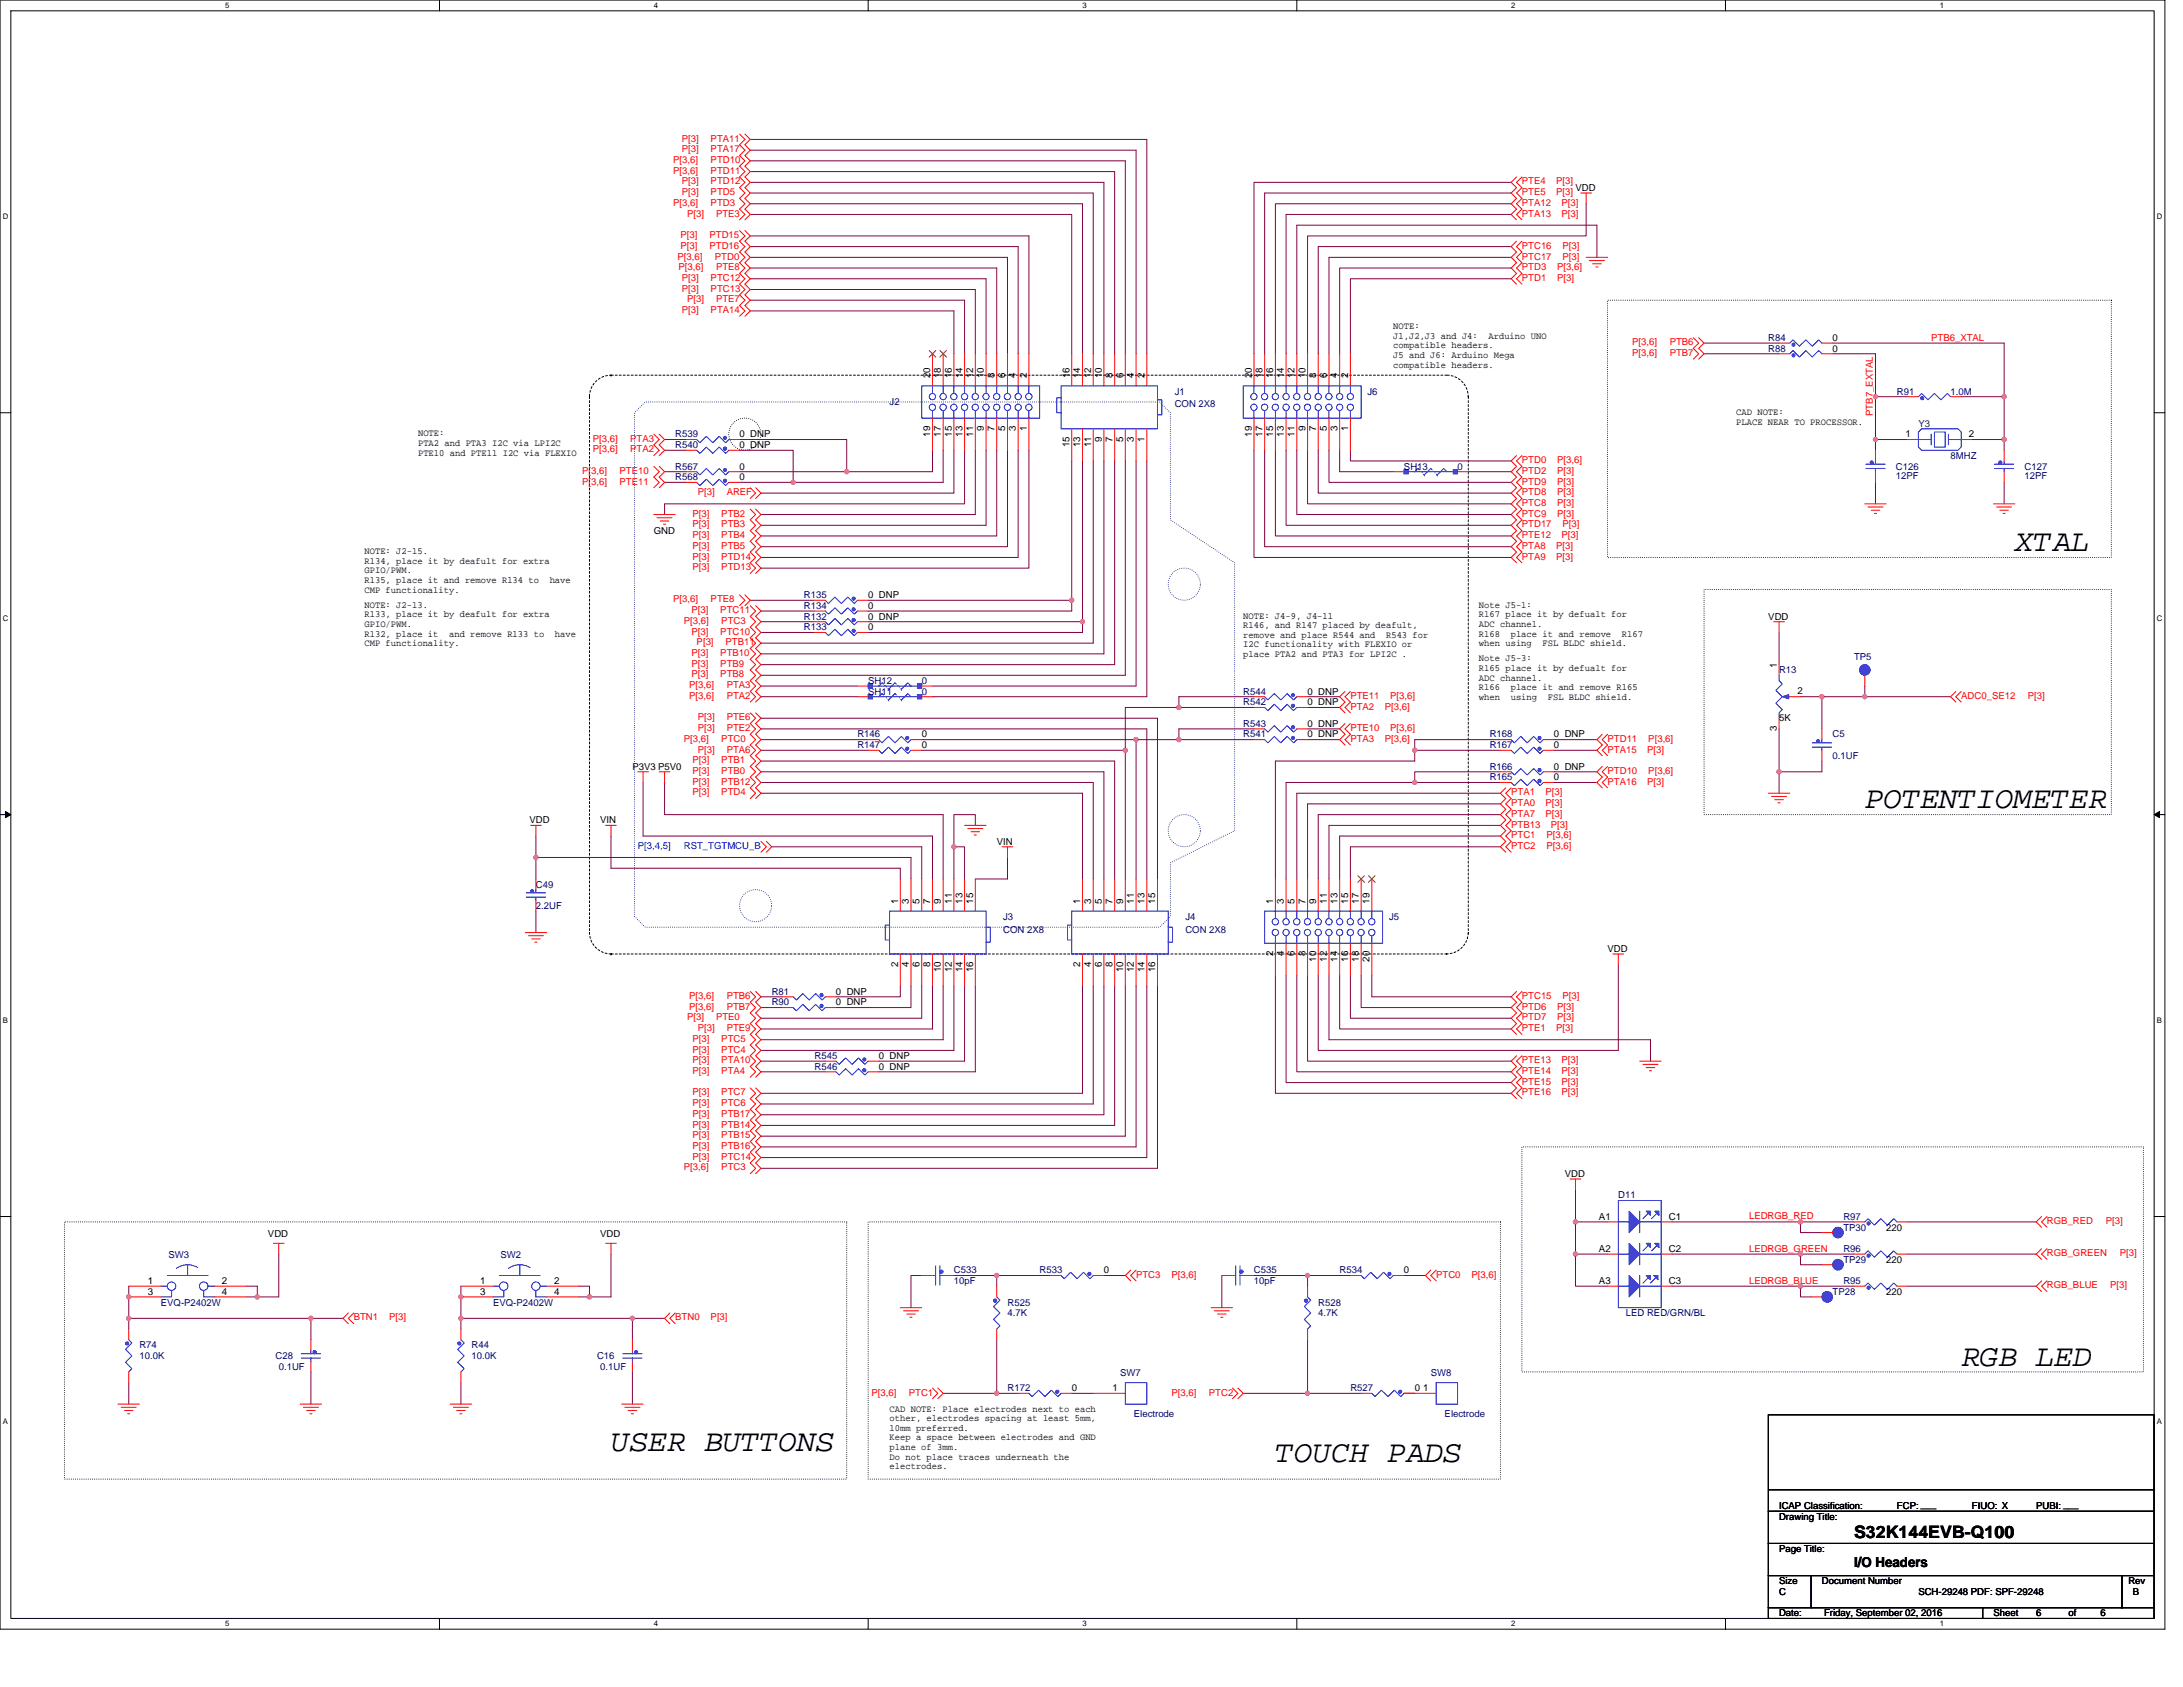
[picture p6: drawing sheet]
<svg xmlns="http://www.w3.org/2000/svg" width="559mm" height="432mm" viewBox="0 0 559 432" stroke-linecap="round" stroke-linejoin="round" font-family="sans-serif">
<defs><g id="words">
<g font-size="7.9">
<text x="515.7" y="141.1">XTAL</text>
<text x="477.4" y="206.9">POTENTIOMETER</text>
<text x="502" y="349.5">RGB LED</text>
<text x="156.4" y="371.5">USER BUTTONS</text>
<text x="326.5" y="374.2">TOUCH PADS</text>
</g>
<text font-size="4.4" x="474.6" y="393.6">S32K144EVB-Q100</text>
<text font-size="3.6" x="474.6" y="401.1">I/O Headers</text>
<g font-size="2.5" fill="#f00">
<text x="172.3" y="41.7">P[3,6]</text>
<text x="174.5" y="36.2">P[3]</text>
<text x="174.5" y="39">P[3]</text>
<text x="181.9" y="36.2">PTA11</text>
<text x="181.9" y="39">PTA17</text>
<text x="181.9" y="41.7">PTD10</text>
<text x="172.3" y="44.5">P[3,6]</text>
<text x="174.5" y="47.2">P[3]</text>
<text x="181.9" y="44.5">PTD11</text>
<text x="181.9" y="47.2">PTD12</text>
<text x="389.6" y="47.2">PTE4</text>
<text x="398.3" y="47.2">P[3]</text>
<text x="172.3" y="52.7">P[3,6]</text>
<text x="174.5" y="50">P[3]</text>
<text x="181.9" y="50">PTD5</text>
<text x="181.9" y="52.7">PTD3</text>
<text x="389.6" y="52.7">PTA12</text>
<text x="389.6" y="50">PTE5</text>
<text x="398.3" y="50">P[3]</text>
<text x="399.7" y="52.7">P[3]</text>
<text x="175.9" y="55.5">P[3]</text>
<text x="183.3" y="55.5">PTE3</text>
<text x="389.6" y="55.5">PTA13</text>
<text x="399.7" y="55.5">P[3]</text>
<text x="174.2" y="60.9">P[3]</text>
<text x="174.2" y="63.7">P[3]</text>
<text x="181.6" y="60.9">PTD15</text>
<text x="181.6" y="63.7">PTD16</text>
<text x="389.6" y="63.7">PTC16</text>
<text x="400" y="63.7">P[3]</text>
<text x="173.4" y="66.4">P[3,6]</text>
<text x="173.7" y="69.2">P[3,6]</text>
<text x="174.5" y="71.9">P[3]</text>
<text x="181.9" y="71.9">PTC12</text>
<text x="183" y="66.4">PTD0</text>
<text x="183.3" y="69.2">PTE8</text>
<text x="389.6" y="66.4">PTC17</text>
<text x="389.6" y="71.9">PTD1</text>
<text x="389.6" y="69.2">PTD3</text>
<text x="398.6" y="71.9">P[3]</text>
<text x="398.6" y="69.2">P[3,6]</text>
<text x="400" y="66.4">P[3]</text>
<text x="174.5" y="74.7">P[3]</text>
<text x="175.9" y="77.4">P[3]</text>
<text x="181.9" y="74.7">PTC13</text>
<text x="183.3" y="77.4">PTE7</text>
<text x="174.5" y="80.1">P[3]</text>
<text x="181.9" y="80.1">PTA14</text>
<text x="417.8" y="88.4">P[3,6]</text>
<text x="427.4" y="88.4">PTB6</text>
<text x="494.3" y="87.2">PTB6_XTAL</text>
<text x="417.8" y="91.1">P[3,6]</text>
<text x="427.4" y="91.1">PTB7</text>
<text x="479.4" y="106.5" transform="rotate(-90 479.4 106.5)">PTB7_EXTAL</text>
<text x="151.7" y="113.1">P[3,6]</text>
<text x="161.3" y="113.1">PTA3</text>
<text x="151.7" y="115.8">P[3,6]</text>
<text x="161.3" y="115.8">PTA2</text>
<text x="389.6" y="118.5">PTD0</text>
<text x="398.6" y="118.5">P[3,6]</text>
<text x="149" y="121.3">P[3,6]</text>
<text x="149" y="124">P[3,6]</text>
<text x="158.6" y="121.3">PTE10</text>
<text x="158.6" y="124">PTE11</text>
<text x="389.6" y="121.3">PTD2</text>
<text x="389.6" y="124">PTD9</text>
<text x="398.6" y="121.3">P[3]</text>
<text x="398.6" y="124">P[3]</text>
<text x="178.6" y="126.8">P[3]</text>
<text x="186" y="126.8">AREF</text>
<text x="389.6" y="129.5">PTC8</text>
<text x="389.6" y="126.8">PTD8</text>
<text x="398.6" y="129.5">P[3]</text>
<text x="398.6" y="126.8">P[3]</text>
<text x="177.2" y="132.2">P[3]</text>
<text x="177.2" y="137.8">P[3]</text>
<text x="177.2" y="135">P[3]</text>
<text x="184.6" y="132.2">PTB2</text>
<text x="184.6" y="137.8">PTB4</text>
<text x="184.6" y="135">PTB3</text>
<text x="389.6" y="132.2">PTC9</text>
<text x="389.6" y="135">PTD17</text>
<text x="389.6" y="137.8">PTE12</text>
<text x="398.6" y="132.2">P[3]</text>
<text x="399.7" y="137.8">P[3]</text>
<text x="400" y="135">P[3]</text>
<text x="177.2" y="140.5">P[3]</text>
<text x="177.2" y="143.2">P[3]</text>
<text x="184.6" y="140.5">PTB5</text>
<text x="184.6" y="143.2">PTD14</text>
<text x="389.6" y="140.5">PTA8</text>
<text x="389.6" y="143.2">PTA9</text>
<text x="398.3" y="140.5">P[3]</text>
<text x="398.3" y="143.2">P[3]</text>
<text x="177.2" y="146">P[3]</text>
<text x="184.6" y="146">PTD13</text>
<text x="172.3" y="154.2">P[3,6]</text>
<text x="181.9" y="154.2">PTE8</text>
<text x="175" y="159.7">P[3,6]</text>
<text x="177" y="157">P[3]</text>
<text x="184.4" y="157">PTC11</text>
<text x="184.6" y="159.7">PTC3</text>
<text x="177" y="167.9">P[3]</text>
<text x="177" y="162.4">P[3]</text>
<text x="178.3" y="165.2">P[3]</text>
<text x="184.4" y="167.9">PTB10</text>
<text x="184.4" y="162.4">PTC10</text>
<text x="185.7" y="165.2">PTB11</text>
<text x="177" y="173.4">P[3]</text>
<text x="177" y="170.7">P[3]</text>
<text x="184.4" y="173.4">PTB8</text>
<text x="184.4" y="170.7">PTB9</text>
<text x="176.4" y="178.9">P[3,6]</text>
<text x="176.4" y="176.1">P[3,6]</text>
<text x="186" y="178.9">PTA2</text>
<text x="186" y="176.1">PTA3</text>
<text x="345.7" y="178.9">PTE11</text>
<text x="355.8" y="178.9">P[3,6]</text>
<text x="502" y="178.9">ADC0_SE12</text>
<text x="519" y="178.9">P[3]</text>
<text x="178.6" y="184.4">P[3]</text>
<text x="186" y="184.4">PTE6</text>
<text x="345.7" y="181.6">PTA2</text>
<text x="354.5" y="181.6">P[3,6]</text>
<text x="175" y="189.9">P[3,6]</text>
<text x="178.6" y="187.1">P[3]</text>
<text x="184.6" y="189.9">PTC0</text>
<text x="186" y="187.1">PTE2</text>
<text x="345.7" y="189.9">PTA3</text>
<text x="345.7" y="187.1">PTE10</text>
<text x="354.5" y="189.9">P[3,6]</text>
<text x="355.8" y="187.1">P[3,6]</text>
<text x="411.5" y="189.9">PTD11</text>
<text x="421.9" y="189.9">P[3,6]</text>
<text x="177.2" y="195.3">P[3]</text>
<text x="178.6" y="192.6">P[3]</text>
<text x="184.6" y="195.3">PTB1</text>
<text x="186" y="192.6">PTA6</text>
<text x="411.5" y="192.6">PTA15</text>
<text x="421.7" y="192.6">P[3]</text>
<text x="177.2" y="203.6">P[3]</text>
<text x="177.2" y="200.8">P[3]</text>
<text x="177.2" y="198.1">P[3]</text>
<text x="184.6" y="203.6">PTD4</text>
<text x="184.6" y="200.8">PTB12</text>
<text x="184.6" y="198.1">PTB0</text>
<text x="386.8" y="203.6">PTA1</text>
<text x="395.6" y="203.6">P[3]</text>
<text x="411.5" y="200.8">PTA16</text>
<text x="411.5" y="198.1">PTD10</text>
<text x="421.7" y="200.8">P[3]</text>
<text x="421.9" y="198.1">P[3,6]</text>
<text x="386.8" y="206.3">PTA0</text>
<text x="386.8" y="209.1">PTA7</text>
<text x="395.6" y="206.3">P[3]</text>
<text x="395.6" y="209.1">P[3]</text>
<text x="386.8" y="211.8">PTB13</text>
<text x="386.8" y="214.5">PTC1</text>
<text x="395.9" y="214.5">P[3,6]</text>
<text x="397" y="211.8">P[3]</text>
<text x="386.8" y="217.3">PTC2</text>
<text x="395.9" y="217.3">P[3,6]</text>
<text x="176.4" y="255.7">P[3,6]</text>
<text x="186" y="255.7">PTB6</text>
<text x="389.6" y="255.7">PTC15</text>
<text x="400" y="255.7">P[3]</text>
<text x="175.9" y="261.2">P[3]</text>
<text x="176.4" y="258.4">P[3,6]</text>
<text x="178.6" y="263.9">P[3]</text>
<text x="183.3" y="261.2">PTE0</text>
<text x="186" y="258.4">PTB7</text>
<text x="186" y="263.9">PTE9</text>
<text x="389.6" y="258.4">PTD6</text>
<text x="389.6" y="261.2">PTD7</text>
<text x="389.6" y="263.9">PTE1</text>
<text x="398.3" y="263.9">P[3]</text>
<text x="398.6" y="258.4">P[3]</text>
<text x="398.6" y="261.2">P[3]</text>
<text x="177.2" y="269.4">P[3]</text>
<text x="177.2" y="266.7">P[3]</text>
<text x="184.6" y="269.4">PTC4</text>
<text x="184.6" y="266.7">PTC5</text>
<text x="177.2" y="274.9">P[3]</text>
<text x="177.2" y="272.2">P[3]</text>
<text x="184.6" y="274.9">PTA4</text>
<text x="184.6" y="272.2">PTA10</text>
<text x="389.6" y="272.2">PTE13</text>
<text x="389.6" y="274.9">PTE14</text>
<text x="399.7" y="272.2">P[3]</text>
<text x="399.7" y="274.9">P[3]</text>
<text x="177.2" y="280.4">P[3]</text>
<text x="184.6" y="280.4">PTC7</text>
<text x="389.6" y="277.6">PTE15</text>
<text x="389.6" y="280.4">PTE16</text>
<text x="399.7" y="277.6">P[3]</text>
<text x="399.7" y="280.4">P[3]</text>
<text x="177.2" y="283.1">P[3]</text>
<text x="177.2" y="285.9">P[3]</text>
<text x="184.6" y="283.1">PTC6</text>
<text x="184.6" y="285.9">PTB17</text>
<text x="177.2" y="288.6">P[3]</text>
<text x="177.2" y="291.4">P[3]</text>
<text x="184.6" y="288.6">PTB14</text>
<text x="184.6" y="291.4">PTB15</text>
<text x="175" y="299.6">P[3,6]</text>
<text x="177.2" y="294.1">P[3]</text>
<text x="177.2" y="296.8">P[3]</text>
<text x="184.6" y="294.1">PTB16</text>
<text x="184.6" y="299.6">PTC3</text>
<text x="184.6" y="296.8">PTC14</text>
<text x="447.7" y="312.1">LEDRGB_RED</text>
<text x="524" y="313.3">RGB_RED</text>
<text x="539.1" y="313.3">P[3]</text>
<text x="447.7" y="320.3">LEDRGB_GREEN</text>
<text x="524" y="321.5">RGB_GREEN</text>
<text x="542.6" y="321.5">P[3]</text>
<text x="290.8" y="327">PTC3</text>
<text x="299.9" y="327">P[3,6]</text>
<text x="367.6" y="327">PTC0</text>
<text x="376.7" y="327">P[3,6]</text>
<text x="447.7" y="328.5">LEDRGB_BLUE</text>
<text x="524" y="329.8">RGB_BLUE</text>
<text x="540.2" y="329.8">P[3]</text>
<text x="90.6" y="338">BTN1</text>
<text x="99.6" y="338">P[3]</text>
<text x="172.8" y="338">BTN0</text>
<text x="181.9" y="338">P[3]</text>
<text x="223.1" y="357.2">P[3,6]</text>
<text x="232.6" y="357.2">PTC1</text>
<text x="299.9" y="357.2">P[3,6]</text>
<text x="309.5" y="357.2">PTC2</text>
</g>
<g font-size="2.5">
<text x="403.3" y="48.9">VDD</text>
<text x="356.6" y="84.3">NOTE:</text>
<text x="356.6" y="86.7">J1,J2,J3 and J4:</text>
<text x="356.6" y="89.2">compatible headers.</text>
<text x="381" y="86.7">Arduino UNO</text>
<text x="469.1" y="87.3">0</text>
<text x="356.6" y="91.6">J5 and J6: Arduino Mega</text>
<text x="356.6" y="94.1">compatible headers.</text>
<text x="469.1" y="90">0</text>
<text x="238.1" y="96.9" transform="rotate(-90 238.1 96.9)">20</text>
<text x="240.9" y="96.9" transform="rotate(-90 240.9 96.9)">18</text>
<text x="243.6" y="96.9" transform="rotate(-90 243.6 96.9)">16</text>
<text x="246.3" y="96.9" transform="rotate(-90 246.3 96.9)">14</text>
<text x="249.1" y="96.9" transform="rotate(-90 249.1 96.9)">12</text>
<text x="251.8" y="96.9" transform="rotate(-90 251.8 96.9)">10</text>
<text x="254.6" y="96.9" transform="rotate(-90 254.6 96.9)">8</text>
<text x="257.3" y="96.9" transform="rotate(-90 257.3 96.9)">6</text>
<text x="260.1" y="96.9" transform="rotate(-90 260.1 96.9)">4</text>
<text x="262.8" y="96.9" transform="rotate(-90 262.8 96.9)">2</text>
<text x="273.8" y="96.9" transform="rotate(-90 273.8 96.9)">16</text>
<text x="276.5" y="96.9" transform="rotate(-90 276.5 96.9)">14</text>
<text x="279.3" y="96.9" transform="rotate(-90 279.3 96.9)">12</text>
<text x="282" y="96.9" transform="rotate(-90 282 96.9)">10</text>
<text x="284.8" y="96.9" transform="rotate(-90 284.8 96.9)">8</text>
<text x="287.5" y="96.9" transform="rotate(-90 287.5 96.9)">6</text>
<text x="290.2" y="96.9" transform="rotate(-90 290.2 96.9)">4</text>
<text x="293" y="96.9" transform="rotate(-90 293 96.9)">2</text>
<text x="320.4" y="96.9" transform="rotate(-90 320.4 96.9)">20</text>
<text x="323.2" y="96.9" transform="rotate(-90 323.2 96.9)">18</text>
<text x="325.9" y="96.9" transform="rotate(-90 325.9 96.9)">16</text>
<text x="328.6" y="96.9" transform="rotate(-90 328.6 96.9)">14</text>
<text x="331.4" y="96.9" transform="rotate(-90 331.4 96.9)">12</text>
<text x="334.1" y="96.9" transform="rotate(-90 334.1 96.9)">10</text>
<text x="336.9" y="96.9" transform="rotate(-90 336.9 96.9)">8</text>
<text x="339.6" y="96.9" transform="rotate(-90 339.6 96.9)">6</text>
<text x="342.3" y="96.9" transform="rotate(-90 342.3 96.9)">4</text>
<text x="345.1" y="96.9" transform="rotate(-90 345.1 96.9)">2</text>
<text x="444.4" y="106.2">CAD NOTE:</text>
<text x="107" y="111.7">NOTE:</text>
<text x="189.3" y="112">0 DNP</text>
<text x="238.1" y="111.7" transform="rotate(-90 238.1 111.7)">19</text>
<text x="240.9" y="111.7" transform="rotate(-90 240.9 111.7)">17</text>
<text x="243.6" y="111.7" transform="rotate(-90 243.6 111.7)">15</text>
<text x="246.3" y="111.7" transform="rotate(-90 246.3 111.7)">13</text>
<text x="249.1" y="111.7" transform="rotate(-90 249.1 111.7)">11</text>
<text x="251.8" y="110.3" transform="rotate(-90 251.8 110.3)">9</text>
<text x="254.6" y="110.3" transform="rotate(-90 254.6 110.3)">7</text>
<text x="257.3" y="110.3" transform="rotate(-90 257.3 110.3)">5</text>
<text x="260.1" y="110.3" transform="rotate(-90 260.1 110.3)">3</text>
<text x="262.8" y="110.3" transform="rotate(-90 262.8 110.3)">1</text>
<text x="282" y="113.1" transform="rotate(-90 282 113.1)">9</text>
<text x="284.8" y="113.1" transform="rotate(-90 284.8 113.1)">7</text>
<text x="287.5" y="113.1" transform="rotate(-90 287.5 113.1)">5</text>
<text x="290.2" y="113.1" transform="rotate(-90 290.2 113.1)">3</text>
<text x="293" y="113.1" transform="rotate(-90 293 113.1)">1</text>
<text x="320.4" y="111.7" transform="rotate(-90 320.4 111.7)">19</text>
<text x="323.2" y="111.7" transform="rotate(-90 323.2 111.7)">17</text>
<text x="325.9" y="111.7" transform="rotate(-90 325.9 111.7)">15</text>
<text x="328.6" y="111.7" transform="rotate(-90 328.6 111.7)">13</text>
<text x="331.4" y="111.7" transform="rotate(-90 331.4 111.7)">11</text>
<text x="334.1" y="110.3" transform="rotate(-90 334.1 110.3)">9</text>
<text x="336.9" y="110.3" transform="rotate(-90 336.9 110.3)">7</text>
<text x="339.6" y="110.3" transform="rotate(-90 339.6 110.3)">5</text>
<text x="342.3" y="110.3" transform="rotate(-90 342.3 110.3)">3</text>
<text x="345.1" y="110.3" transform="rotate(-90 345.1 110.3)">1</text>
<text x="444.4" y="108.7">PLACE NEAR TO PROCESSOR.</text>
<text x="487.8" y="111.9">1</text>
<text x="504" y="111.9">2</text>
<text x="107" y="114.2">PTA2 and PTA3 I2C via LPI2C</text>
<text x="107" y="116.6">PTE10 and PTE11 I2C via FLEXIO</text>
<text x="189.3" y="114.7">0 DNP</text>
<text x="273.8" y="114.5" transform="rotate(-90 273.8 114.5)">15</text>
<text x="276.5" y="114.5" transform="rotate(-90 276.5 114.5)">13</text>
<text x="279.3" y="114.5" transform="rotate(-90 279.3 114.5)">11</text>
<text x="189.3" y="122.9">0</text>
<text x="189.3" y="120.2">0</text>
<text x="167.4" y="136.7">GND</text>
<text x="93.3" y="141.9">NOTE: J2-15.</text>
<text x="93.3" y="144.3">R134, place it by deafult for extra</text>
<text x="93.3" y="146.8">GPIO/PWM.</text>
<text x="93.3" y="149.2">R135, place it and remove R134 to</text>
<text x="140.7" y="149.2">have</text>
<text x="93.3" y="151.7">CMP functionality.</text>
<text x="93.3" y="155.6">NOTE: J2-13.</text>
<text x="222.2" y="153.1">0 DNP</text>
<text x="222.2" y="155.9">0</text>
<text x="378.6" y="155.6">Note J5-1:</text>
<text x="93.3" y="158.1">R133, place it by deafult for extra</text>
<text x="93.3" y="160.5">GPIO/PWM.</text>
<text x="222.2" y="158.6">0 DNP</text>
<text x="222.2" y="161.3">0</text>
<text x="318.2" y="158.3">NOTE: J4-9, J4-11</text>
<text x="318.2" y="160.8">R146, and R147 placed by deafult,</text>
<text x="378.6" y="158.1">R167 place it by defualt for</text>
<text x="378.6" y="160.5">ADC channel.</text>
<text x="452.6" y="158.6">VDD</text>
<text x="93.3" y="163">R132, place it</text>
<text x="93.3" y="165.4">CMP functionality.</text>
<text x="115" y="163">and remove R133 to</text>
<text x="142.1" y="163">have</text>
<text x="318.2" y="163.3">remove and place R544 and</text>
<text x="318.2" y="165.7">I2C functionality with FLEXIO or</text>
<text x="354.8" y="163.3">R543 for</text>
<text x="378.6" y="163">R168</text>
<text x="378.6" y="165.4">when using</text>
<text x="386.7" y="163">place it and remove</text>
<text x="394.8" y="165.4">FSL BLDC shield.</text>
<text x="415.2" y="163">R167</text>
<text x="318.2" y="168.2">place PTA2 and PTA3 for LPI2C .</text>
<text x="378.6" y="169.3">Note J5-3:</text>
<text x="378.6" y="171.8">R165 place it by defualt for</text>
<text x="454.8" y="170.9" transform="rotate(-90 454.8 170.9)">1</text>
<text x="334.7" y="177.8">0 DNP</text>
<text x="378.6" y="174.2">ADC channel.</text>
<text x="378.6" y="176.7">R166</text>
<text x="378.6" y="179.1">when</text>
<text x="386.7" y="176.7">place it and remove R165</text>
<text x="386.7" y="179.1">using</text>
<text x="396.2" y="179.1">FSL BLDC shield.</text>
<text x="460.1" y="177.8">2</text>
<text x="334.7" y="180.5">0 DNP</text>
<text x="455.4" y="184.7">5K</text>
<text x="235.9" y="188.8">0</text>
<text x="235.9" y="191.5">0</text>
<text x="334.7" y="186">0 DNP</text>
<text x="334.7" y="188.8">0 DNP</text>
<text x="397.8" y="191.5">0</text>
<text x="397.8" y="188.8">0 DNP</text>
<text x="454.8" y="187.2" transform="rotate(-90 454.8 187.2)">3</text>
<text x="161.9" y="197">P3V3 P5V0</text>
<text x="397.8" y="197">0 DNP</text>
<text x="397.8" y="199.7">0</text>
<text x="135.6" y="210.7">VDD</text>
<text x="153.6" y="210.7">VIN</text>
<text x="255.1" y="216.2">VIN</text>
<text x="229.9" y="231.3" transform="rotate(-90 229.9 231.3)">1</text>
<text x="232.6" y="231.3" transform="rotate(-90 232.6 231.3)">3</text>
<text x="235.4" y="231.3" transform="rotate(-90 235.4 231.3)">5</text>
<text x="238.1" y="231.3" transform="rotate(-90 238.1 231.3)">7</text>
<text x="240.9" y="231.3" transform="rotate(-90 240.9 231.3)">9</text>
<text x="243.6" y="231.3" transform="rotate(-90 243.6 231.3)">11</text>
<text x="246.3" y="231.3" transform="rotate(-90 246.3 231.3)">13</text>
<text x="249.1" y="231.3" transform="rotate(-90 249.1 231.3)">15</text>
<text x="276.5" y="231.3" transform="rotate(-90 276.5 231.3)">1</text>
<text x="279.3" y="231.3" transform="rotate(-90 279.3 231.3)">3</text>
<text x="282" y="231.3" transform="rotate(-90 282 231.3)">5</text>
<text x="284.8" y="231.3" transform="rotate(-90 284.8 231.3)">7</text>
<text x="287.5" y="231.3" transform="rotate(-90 287.5 231.3)">9</text>
<text x="290.2" y="231.3" transform="rotate(-90 290.2 231.3)">11</text>
<text x="293" y="231.3" transform="rotate(-90 293 231.3)">13</text>
<text x="295.7" y="231.3" transform="rotate(-90 295.7 231.3)">15</text>
<text x="325.9" y="231.3" transform="rotate(-90 325.9 231.3)">1</text>
<text x="328.6" y="231.3" transform="rotate(-90 328.6 231.3)">3</text>
<text x="331.4" y="231.3" transform="rotate(-90 331.4 231.3)">5</text>
<text x="334.1" y="231.3" transform="rotate(-90 334.1 231.3)">7</text>
<text x="336.9" y="231.3" transform="rotate(-90 336.9 231.3)">9</text>
<text x="339.6" y="231.3" transform="rotate(-90 339.6 231.3)">11</text>
<text x="342.3" y="231.3" transform="rotate(-90 342.3 231.3)">13</text>
<text x="345.1" y="231.3" transform="rotate(-90 345.1 231.3)">15</text>
<text x="347.9" y="231.3" transform="rotate(-90 347.9 231.3)">17</text>
<text x="350.6" y="231.3" transform="rotate(-90 350.6 231.3)">19</text>
<text x="325.9" y="244.8" transform="rotate(-90 325.9 244.8)">2</text>
<text x="328.6" y="244.8" transform="rotate(-90 328.6 244.8)">4</text>
<text x="331.4" y="244.8" transform="rotate(-90 331.4 244.8)">6</text>
<text x="334.1" y="244.8" transform="rotate(-90 334.1 244.8)">8</text>
<text x="411.5" y="243.6">VDD</text>
<text x="229.9" y="247.5" transform="rotate(-90 229.9 247.5)">2</text>
<text x="232.6" y="247.5" transform="rotate(-90 232.6 247.5)">4</text>
<text x="235.4" y="247.5" transform="rotate(-90 235.4 247.5)">6</text>
<text x="238.1" y="247.5" transform="rotate(-90 238.1 247.5)">8</text>
<text x="240.9" y="248.9" transform="rotate(-90 240.9 248.9)">10</text>
<text x="243.6" y="248.9" transform="rotate(-90 243.6 248.9)">12</text>
<text x="246.3" y="248.9" transform="rotate(-90 246.3 248.9)">14</text>
<text x="249.1" y="248.9" transform="rotate(-90 249.1 248.9)">16</text>
<text x="276.5" y="247.5" transform="rotate(-90 276.5 247.5)">2</text>
<text x="279.3" y="247.5" transform="rotate(-90 279.3 247.5)">4</text>
<text x="282" y="247.5" transform="rotate(-90 282 247.5)">6</text>
<text x="284.8" y="247.5" transform="rotate(-90 284.8 247.5)">8</text>
<text x="287.5" y="248.9" transform="rotate(-90 287.5 248.9)">10</text>
<text x="290.2" y="248.9" transform="rotate(-90 290.2 248.9)">12</text>
<text x="293" y="248.9" transform="rotate(-90 293 248.9)">14</text>
<text x="295.7" y="248.9" transform="rotate(-90 295.7 248.9)">16</text>
<text x="336.9" y="246.1" transform="rotate(-90 336.9 246.1)">10</text>
<text x="339.6" y="246.1" transform="rotate(-90 339.6 246.1)">12</text>
<text x="342.3" y="246.1" transform="rotate(-90 342.3 246.1)">14</text>
<text x="345.1" y="246.1" transform="rotate(-90 345.1 246.1)">16</text>
<text x="347.9" y="246.1" transform="rotate(-90 347.9 246.1)">18</text>
<text x="350.6" y="246.1" transform="rotate(-90 350.6 246.1)">20</text>
<text x="214" y="254.6">0 DNP</text>
<text x="214" y="257.3">0 DNP</text>
<text x="225" y="271.1">0 DNP</text>
<text x="225" y="273.8">0 DNP</text>
<text x="400.5" y="301.2">VDD</text>
<text x="68.6" y="316.6">VDD</text>
<text x="153.6" y="316.6">VDD</text>
<text x="409.3" y="312.2">A1</text>
<text x="427.1" y="312.2">C1</text>
<text x="482.8" y="315">220</text>
<text x="409.3" y="320.4">A2</text>
<text x="427.1" y="320.4">C2</text>
<text x="482.8" y="323.2">220</text>
<text x="37.9" y="328.6">1</text>
<text x="56.8" y="328.6">2</text>
<text x="122.9" y="328.6">1</text>
<text x="141.9" y="328.6">2</text>
<text x="282.6" y="325.9">0</text>
<text x="359.4" y="325.9">0</text>
<text x="409.3" y="328.6">A3</text>
<text x="427.1" y="328.6">C3</text>
<text x="37.9" y="331.4">3</text>
<text x="56.8" y="331.4">4</text>
<text x="122.9" y="331.4">3</text>
<text x="141.9" y="331.4">4</text>
<text x="482.8" y="331.4">220</text>
<text x="274.3" y="356.1">0</text>
<text x="284.8" y="356.1">1</text>
<text x="362.1" y="356.1">0</text>
<text x="364.3" y="356.1">1</text>
<text x="227.7" y="361.3">CAD NOTE: Place electrodes next to each</text>
<text x="227.7" y="363.8">other, electrodes spacing at least 5mm,</text>
<text x="227.7" y="366.2">10mm preferred.</text>
<text x="227.7" y="368.7">Keep a space between electrodes and GND</text>
<text x="227.7" y="371.2">plane of 3mm.</text>
<text x="227.7" y="373.6">Do not place traces underneath the</text>
<text x="227.7" y="376.1">electrodes.</text>
<text x="455.4" y="389">Drawing Title:</text>
<text x="455.4" y="386.3">ICAP Classification:</text>
<text x="485.6" y="386.3">FCP: ___</text>
<text x="504.8" y="386.3">FIUO: X</text>
<text x="521.2" y="386.3">PUBI: ___</text>
<text x="455.4" y="397.3">Page Title:</text>
<text x="455.4" y="405.5">Size</text>
<text x="466.4" y="405.5">Document Number</text>
<text x="544.8" y="405.5">Rev</text>
<text x="455.4" y="413.7">Date:</text>
<text x="455.4" y="408.2">C</text>
<text x="466.9" y="413.7">Friday, September 02, 2016</text>
<text x="491.1" y="408.2">SCH-29248 PDF: SPF-29248</text>
<text x="510.3" y="413.7">Sheet</text>
<text x="521.2" y="413.7">6</text>
<text x="529.5" y="413.7">of</text>
<text x="537.7" y="413.7">6</text>
<text x="545.9" y="408.2">B</text>
</g>
<g font-size="2.5" fill="#000080">
<text x="452.6" y="87.3">R84</text>
<text x="452.6" y="90">R88</text>
<text x="300.7" y="101">J1</text>
<text x="350.1" y="101">J6</text>
<text x="485.6" y="101">R91</text>
<text x="499.3" y="101">1.0M</text>
<text x="227.7" y="103.7">J2</text>
<text x="300.7" y="104.3">CON 2X8</text>
<text x="172.8" y="112">R539</text>
<text x="172.8" y="114.7">R540</text>
<text x="499.3" y="117.5">8MHZ</text>
<text x="172.8" y="122.9">R568</text>
<text x="172.8" y="120.2">R567</text>
<text x="359.4" y="120.2">SH13</text>
<text x="373.1" y="120.2">0</text>
<text x="485.3" y="120.2">C126</text>
<text x="485.3" y="122.7">12PF</text>
<text x="518.2" y="120.2">C127</text>
<text x="518.2" y="122.7">12PF</text>
<text x="205.8" y="153.1">R135</text>
<text x="205.8" y="155.9">R134</text>
<text x="205.8" y="158.6">R132</text>
<text x="205.8" y="161.3">R133</text>
<text x="455.4" y="172.3">R13</text>
<text x="474.6" y="169">TP5</text>
<text x="222.2" y="177.8">SH11</text>
<text x="222.2" y="175">SH12</text>
<text x="235.9" y="177.8">0</text>
<text x="235.9" y="175">0</text>
<text x="318.2" y="177.8">R544</text>
<text x="318.2" y="180.5">R542</text>
<text x="219.5" y="188.8">R146</text>
<text x="219.5" y="191.5">R147</text>
<text x="318.2" y="186">R543</text>
<text x="318.2" y="188.8">R541</text>
<text x="381.3" y="191.5">R167</text>
<text x="381.3" y="188.8">R168</text>
<text x="469.1" y="188.8">C5</text>
<text x="381.3" y="197">R166</text>
<text x="469.1" y="194.2">0.1UF</text>
<text x="381.3" y="199.7">R165</text>
<text x="137.2" y="227.2">C49</text>
<text x="137.2" y="232.7">2.2UF</text>
<text x="256.8" y="235.4">J3</text>
<text x="256.8" y="238.7">CON 2X8</text>
<text x="303.4" y="235.4">J4</text>
<text x="303.4" y="238.7">CON 2X8</text>
<text x="355.6" y="235.4">J5</text>
<text x="197.5" y="254.6">R81</text>
<text x="197.5" y="257.3">R90</text>
<text x="208.5" y="271.1">R545</text>
<text x="208.5" y="273.8">R546</text>
<text x="414.3" y="306.7">D11</text>
<text x="471.9" y="315">TP30</text>
<text x="471.9" y="312.2">R97</text>
<text x="43.1" y="322.1">SW3</text>
<text x="128.1" y="322.1">SW2</text>
<text x="471.9" y="320.4">R96</text>
<text x="471.9" y="323.2">TP29</text>
<text x="244.2" y="325.9">C533</text>
<text x="244.2" y="328.7">10pF</text>
<text x="266.1" y="325.9">R533</text>
<text x="321" y="325.9">C535</text>
<text x="321" y="328.7">10pF</text>
<text x="342.9" y="325.9">R534</text>
<text x="471.9" y="328.7">R95</text>
<text x="41.2" y="334.2">EVQ-P2402W</text>
<text x="126.2" y="334.2">EVQ-P2402W</text>
<text x="257.9" y="334.2">R525</text>
<text x="337.4" y="334.2">R528</text>
<text x="469.1" y="331.4">TP28</text>
<text x="257.9" y="336.9">4.7K</text>
<text x="337.4" y="336.9">4.7K</text>
<text x="416.2" y="336.9">LED RED/GRN/BL</text>
<text x="35.7" y="345.1">R74</text>
<text x="35.7" y="347.9">10.0K</text>
<text x="70.5" y="347.9">C28</text>
<text x="120.7" y="345.1">R44</text>
<text x="120.7" y="347.9">10.0K</text>
<text x="152.8" y="347.9">C16</text>
<text x="71.4" y="350.6">0.1UF</text>
<text x="153.6" y="350.6">0.1UF</text>
<text x="286.7" y="352.3">SW7</text>
<text x="366.2" y="352.3">SW8</text>
<text x="257.9" y="356.1">R172</text>
<text x="345.7" y="356.1">R527</text>
<text x="290.3" y="362.7">Electrode</text>
<text x="369.8" y="362.7">Electrode</text>
</g>
<text font-size="2.5" fill="#004040" x="491.1" y="109.2">Y3</text>
<g font-size="2.5" fill="#00f">
<text x="163.3" y="217.3">P[3,4,5]</text>
<text x="175" y="217.3">RST_TGTMCU_B</text>
</g>
<g font-size="2">
<text x="57.6" y="2.1">5</text>
<text x="167.4" y="2.1">4</text>
<text x="277.1" y="2.1">3</text>
<text x="386.8" y="2.1">2</text>
<text x="496.5" y="2.1">1</text>
<text x=".7" y="56">D</text>
<text x="552.1" y="56">D</text>
<text x=".7" y="158.9">C</text>
<text x="552.1" y="158.9">C</text>
<text x=".7" y="261.7">B</text>
<text x="552.1" y="261.7">B</text>
<text x=".7" y="364.6">A</text>
<text x="552.1" y="364.6">A</text>
<text x="57.6" y="416.3">5</text>
<text x="167.4" y="416.3">4</text>
<text x="277.1" y="416.3">3</text>
<text x="386.8" y="416.3">2</text>
<text x="496.5" y="416.3">1</text>
</g>
</g></defs>
<path d="M0 0h554.2v417h-554.2zM2.8 2.8h548.6v411.5h-548.6z" fill="none" stroke="#000" stroke-width=".26"/>
<g fill="#fff">
<path d="M57.6 .3h1.1v2.2h-1.1z"/>
<path d="M57.6 414.5h1.1v2.2h-1.1z"/>
</g>
<path d="M112.5 0v2.8M112.5 414.3v2.7" fill="none" stroke="#000" stroke-width=".26"/>
<g fill="#fff">
<path d="M167.4 .3h1.1v2.2h-1.1z"/>
<path d="M167.4 414.5h1.1v2.2h-1.1z"/>
</g>
<path d="M222.2 0v2.8M222.2 414.3v2.7" fill="none" stroke="#000" stroke-width=".26"/>
<g fill="#fff">
<path d="M277.1 .3h1.1v2.2h-1.1z"/>
<path d="M277.1 414.5h1.1v2.2h-1.1z"/>
</g>
<path d="M332 0v2.8M332 414.3v2.7" fill="none" stroke="#000" stroke-width=".26"/>
<g fill="#fff">
<path d="M386.8 .3h1.1v2.2h-1.1z"/>
<path d="M386.8 414.5h1.1v2.2h-1.1z"/>
</g>
<path d="M441.7 0v2.8M441.7 414.3v2.7" fill="none" stroke="#000" stroke-width=".26"/>
<g fill="#fff">
<path d="M496.5 .3h1.1v2.2h-1.1z"/>
<path d="M496.5 414.5h1.1v2.2h-1.1z"/>
<path d="M.7 54.2h1.4v2.2h-1.4z"/>
<path d="M552.1 54.2h1.4v2.2h-1.4z"/>
<path d="M.7 157.1h1.4v2.2h-1.4z"/>
<path d="M552.1 157.1h1.4v2.2h-1.4z"/>
</g>
<path d="M0 105.6h2.8M551.4 105.6h2.8" fill="none" stroke="#000" stroke-width=".26"/>
<g fill="#fff">
<path d="M.7 259.9h1.3v2.2h-1.3z"/>
<path d="M552.1 259.9h1.3v2.2h-1.3z"/>
</g>
<path d="M0 208.5h2.8M551.4 208.5h2.8" fill="none" stroke="#000" stroke-width=".26"/>
<path d="M1.4 207.7l1.4 .8-1.4 .8zM551.4 208.5l1.4-.8v1.6z" fill="#000" stroke="#000" stroke-width=".26"/>
<g fill="#fff">
<path d="M.7 362.8h1.3v2.2h-1.3z"/>
<path d="M552.1 362.8h1.3v2.2h-1.3z"/>
</g>
<path d="M0 311.4h2.8M551.4 311.4h2.8M452.6 362.1h98.8v24.7h-98.8zM452.6 381.3h98.8M452.6 386.8h98.8v8.3h-98.8zM452.6 395.1h98.8v8.2h-98.8zM452.6 403.3h11v8.2h-11zM452.6 411.5h54.9v2.8h-54.9zM463.6 403.3h79.6v8.2h-79.6zM507.5 411.5h43.9v2.8h-43.9zM543.2 403.3h8.2v8.2h-8.2z" fill="none" stroke="#000" stroke-width=".26"/>
<g fill="none" stroke="#000" stroke-width=".26" stroke-dasharray="0 .5">
<path d="M411.5 76.8h128.9v65.9h-128.9zM436.2 150.9h104.2v57.6h-104.2zM389.6 293.6h159.1v57.6h-159.1zM16.5 312.8h200.2v65.8h-200.2zM222.2 312.8h161.9v65.8h-161.9z"/>
<circle cx="190.7" cy="111.1" r="4.1"/>
</g>
<g fill="none" stroke="#004080" stroke-width=".26" stroke-dasharray="0 .5">
<path d="M165.2 102.9h131.6l2.8 2.7v27.5l16.4 10.9v68.6l-16.4 8.3v13.7l-2.8 2.7h-131.6l-2.8-2.7v-129z"/>
<circle cx="303.1" cy="149.5" r="4.1"/>
<circle cx="303.1" cy="212.6" r="4.1"/>
<circle cx="193.4" cy="231.8" r="4.1"/>
</g>
<path d="M156.4 96a5.5 5.5 0 0 0-5.5 5.6v-.1M156.4 96h.1M370.4 96h-214M150.9 101.5v137.2M375.8 101.5v.1a5.5 5.5 0 0 0-5.5-5.6M375.9 101.5v137.2M150.9 238.7h.1M150.9 238.7a5.5 5.5 0 0 0 5.5 5.5M375.9 238.7h.1M156.4 244.2h.1M370.3 244.2a5.5 5.5 0 0 0 5.5-5.5M370.4 244.2h-214" fill="none" stroke="#000" stroke-width=".26" stroke-dasharray=".5 .5"/>
<g fill="none" stroke="#800040" stroke-width=".26">
<path d="M192 38.4h98.8v52.2M192 35.7h101.6v54.9M192 52.2h85.1v38.4M192 41.2h96.1v49.4M192 43.9h93.3v46.7M192 54.9h82.3v35.7M192 46.7h90.6v43.9M192 49.4h87.8v41.2M386.8 49.4h-63.1v41.2M386.8 52.2h-60.3v38.4M386.8 54.9h-57.6v35.7M386.8 46.7h-65.8v43.9"/>
<path d="M406 52.2v8.2h-71.3v30.2M192 71.4h60.4v19.2M192 74.1h57.7v16.5M192 65.9h65.9v24.7M192 60.4h71.4v30.2M192 63.1h68.6v27.5M192 68.6h63.1v22M192 79.6h52.2v11M192 76.8h54.9v13.8M386.8 71.4h-41.1v19.2M386.8 68.6h-43.9v22M386.8 65.9h-46.6v24.7"/>
<path d="M386.8 63.1h-49.4v27.5M408.8 65.9v-8.3h-76.8v33M436.2 87.8h19.2M436.2 90.6h19.2M469.1 87.8h43.9v13.7M469.1 90.6h11v10.9M170.1 112.5h5.5M170.1 115.3h5.5M189.3 112.5h27.4v8.2h22v-5.4M241.4 115.3v8.2h-38.4v-8.2h-13.7M244.2 115.3v10.9h-49.4M246.9 115.3v13.7h-76.8v2.7"/>
<path d="M249.7 115.3v16.4h-54.9M252.4 115.3v19.2h-57.6M255.1 115.3v21.9h-60.3M257.9 115.3v24.6h-63.1M260.6 115.3v27.4h-65.8M263.4 115.3v30.1h-68.6M274.3 118v35.6M277.1 118v41.1M279.8 118v46.6h-85M282.6 118v49.4h-87.8M285.3 118v52.1h-90.5M288.1 118v54.8h-93.3"/>
<path d="M290.8 118v57.6h-52.1M293.6 118v60.3h-54.9M321 115.3v27.4h65.8M323.7 115.3v24.6h63.1M326.5 115.3v21.9h60.3M329.2 115.3v19.2h57.6M332 115.3v16.4h54.8M334.7 115.3v13.7h52.1M337.4 115.3v10.9h49.4M340.2 115.3v8.2h46.6M342.9 115.3v5.4h13.7M345.7 115.3v2.7h41.1"/>
<path d="M480.1 101.5h8.2M480.1 101.5v11M488.3 112.5h-8.2v2.8M502 101.5h11M504.8 112.5h8.2v2.8M513 101.5v11M170.1 120.7h5.5M170.1 123.5h5.5M189.3 120.7h27.4M189.3 123.5h13.7M375.9 120.7h10.9M480.1 123.5v5.5"/>
<path d="M513 123.5v5.5M192 153.6h16.5M194.8 159.1h13.7M194.8 156.4h13.7M222.2 159.1h54.9M222.2 153.6h52.1v2.8h-52.1M277.1 159.1v2.8h-54.9M194.8 161.9h13.7M194.8 178.3h24.7M194.8 175.6h24.7M321 178.3h-19.2v2.8M334.7 178.3h8.2"/>
<path d="M455.4 161.9v8.2M460.9 178.3h5.5M466.4 178.3v8.3M466.4 178.3h11M477.4 178.3h21.9M477.4 175.6v2.7M194.8 183.8h101.5v41.2M194.8 186.6h98.8v38.4M194.8 189.3h27.4M194.8 192h27.4M194.8 194.8h90.5v30.2M194.8 197.5h87.8v27.5"/>
<path d="M235.9 189.3h54.9M235.9 192h52.2M288.1 192v33M290.8 189.3v35.7M290.8 189.3h11M301.8 181.1h-13.7v10.9M301.8 189.3h19.2M301.8 181.1h19.2M321 186.6h-19.2v2.7M334.7 181.1h8.2M334.7 186.6h8.2M334.7 189.3h8.2"/>
<path d="M362.1 192h22M362.1 192v2.8h-35.6v30.2M384.1 189.3h-22v2.7M384.1 197.5h-22v2.8h22M397.8 197.5h11M397.8 192h11M397.8 189.3h11M455.4 186.6v10.9M455.4 197.5v5.5M466.4 194.8v2.7h-11M137.2 219.5v5.5M137.2 214v5.5"/>
<path d="M137.2 219.5h96v5.5M156.4 214v8.2h74.1v2.8M164.6 200.3v13.7h74.1v11M170.1 200.3v8.2h71.3v16.5M194.8 203h82.3v22M194.8 200.3h85v24.7M197.5 216.7h38.4v8.3M249.7 211.3v-2.8h-5.5v8.2M257.9 219.5v5.5h-8.2M362.1 200.3h-32.9v24.7M384.1 216.7h-38.4v8.3M384.1 214h-41.2v11"/>
<path d="M384.1 211.3h-43.9v13.7M384.1 208.5h-46.7v16.5M384.1 205.8h-49.4v19.2M384.1 203h-52.1v22M397.8 200.3h11M137.2 233.2v5.5M244.2 225v-8.3h2.7v8.3M194.8 255.1h5.5M194.8 257.9h5.5M230.5 252.4v2.7h-16.5M233.2 252.4v5.5h-19.2M235.9 252.4v8.2h-41.1"/>
<path d="M238.7 252.4v11h-43.9M241.4 252.4v13.7h-46.6M244.2 252.4v16.5h-49.4M246.9 252.4v19.2h-21.9M249.7 252.4v21.9h-24.7M277.1 252.4v27.4h-82.3M279.8 252.4v30.2h-85M282.6 252.4v32.9h-87.8M285.3 252.4v35.7h-90.5M288.1 252.4v38.4h-93.3M290.8 252.4v41.2h-96M293.6 252.4v43.9h-98.8"/>
<path d="M296.3 252.4v46.6h-101.5M326.5 249.7v30.1h60.3M329.2 249.7v27.4h57.6M332 249.7v24.6h54.8M334.7 249.7v21.9h52.1M340.2 249.7v16.4h82.3v5.5M342.9 249.7v13.7h43.9M345.7 249.7v10.9h41.1M348.4 249.7v8.2h38.4M351.2 249.7v5.4h35.6M414.3 246.9v22h-76.9v-19.2M194.8 271.6h16.5"/>
<path d="M194.8 274.3h16.5M403.3 304.5v8.3h8.2M403.3 312.8v8.2h8.2M428 312.8h32.9M460.9 312.8h13.7M460.9 312.8v2.7h5.5M488.3 312.8h32.9M33 329.2v8.2M33 337.4v2.8M33 337.4h46.6M63.1 329.2h2.8v2.8M63.1 332h2.8"/>
<path d="M71.4 321v11h-5.5M79.6 337.4h8.2M79.6 337.4v5.5M118 337.4h43.9M118 337.4v2.8M118 329.2v8.2M148.2 329.2h2.7v2.8M148.2 332h2.7M156.4 321v11h-5.5M170.1 337.4h-8.2v5.5M235.9 326.5h-2.7v8.2M244.2 326.5h10.9"/>
<path d="M255.1 326.5v2.7M255.1 326.5h13.8M282.6 326.5h5.5M312.8 326.5v8.2M321 326.5h13.7M345.7 326.5h-11v2.7M359.4 326.5h5.5M403.3 321v8.2h8.2M428 329.2h32.9M428 321h32.9M460.9 329.2h13.7M460.9 321h13.7"/>
<path d="M460.9 321v2.7h5.5M460.9 329.2v2.8h2.7M488.3 321h32.9M488.3 329.2h32.9M33 353.9v5.5M79.6 351.2v8.2M118 353.9v5.5M161.9 351.2v8.2M241.4 356.6h13.7M255.1 342.9v13.7h5.5M274.3 356.6h5.5M318.2 356.6h16.5"/>
<path d="M334.7 342.9v13.7h13.7M359.4 356.6h2.7"/>
</g>
<g fill="#f0f" stroke="#f0f" stroke-width=".26">
<circle cx="460.9" cy="329.2" r=".54"/>
<circle cx="460.9" cy="321" r=".54"/>
<circle cx="480.1" cy="101.5" r=".54"/>
<circle cx="480.1" cy="112.5" r=".54"/>
<circle cx="513" cy="101.5" r=".54"/>
<circle cx="513" cy="112.5" r=".54"/>
<circle cx="455.4" cy="197.5" r=".54"/>
<circle cx="477.3" cy="178.3" r=".54"/>
<circle cx="466.4" cy="178.3" r=".54"/>
<circle cx="137.2" cy="219.5" r=".54"/>
<circle cx="118" cy="331.9" r=".54"/>
<circle cx="150.9" cy="331.9" r=".54"/>
<circle cx="65.9" cy="331.9" r=".54"/>
<circle cx="460.9" cy="312.7" r=".54"/>
<circle cx="403.3" cy="321" r=".54"/>
<circle cx="403.3" cy="312.7" r=".54"/>
<circle cx="290.8" cy="189.3" r=".54"/>
<circle cx="288" cy="192" r=".54"/>
<circle cx="362.1" cy="200.3" r=".54"/>
<circle cx="32.9" cy="331.9" r=".54"/>
<circle cx="79.6" cy="337.4" r=".54"/>
<circle cx="32.9" cy="337.4" r=".54"/>
<circle cx="118" cy="337.4" r=".54"/>
<circle cx="161.9" cy="337.4" r=".54"/>
<circle cx="277.1" cy="159.1" r=".54"/>
<circle cx="274.3" cy="153.6" r=".54"/>
<circle cx="244.2" cy="216.7" r=".54"/>
<circle cx="255.1" cy="326.5" r=".54"/>
<circle cx="334.7" cy="356.6" r=".54"/>
<circle cx="255.1" cy="356.6" r=".54"/>
<circle cx="334.7" cy="326.5" r=".54"/>
<circle cx="203" cy="123.5" r=".54"/>
<circle cx="301.8" cy="189.3" r=".54"/>
<circle cx="301.8" cy="181.1" r=".54"/>
<circle cx="362.1" cy="192" r=".54"/>
<circle cx="216.7" cy="120.7" r=".54"/>
</g>
<g fill="none" stroke="#f00" stroke-width=".26">
<path d="M189.3 34.3l1.4 1.4-1.4 1.4 1.4 1.3-1.4 1.4 1.4 1.4-1.4 1.3 1.4 1.4-1.4 1.4 1.4 1.4-1.4 1.3 1.4 1.4-1.4 1.4 1.4 1.4-1.4 1.3 1.4 1.4-1.4 1.4M190.7 34.3l1.3 1.4-1.3 1.4 1.3 1.3-1.3 1.4 1.3 1.4-1.3 1.3 1.3 1.4-1.3 1.4 1.3 1.4-1.3 1.3 1.3 1.4-1.3 1.4 1.3 1.4-1.3 1.3 1.3 1.4-1.3 1.4M189.3 59l1.4 1.4-1.4 1.3 1.4 1.4-1.4 1.4 1.4 1.4-1.4 1.3 1.4 1.4-1.4 1.4 1.4 1.4-1.4 1.3 1.4 1.4-1.4 1.4 1.4 1.3-1.4 1.4 1.4 1.4-1.4 1.4M190.7 59l1.3 1.4-1.3 1.3 1.3 1.4-1.3 1.4 1.3 1.4-1.3 1.3 1.3 1.4-1.3 1.4 1.3 1.4-1.3 1.3 1.3 1.4-1.3 1.4 1.3 1.3-1.3 1.4 1.3 1.4-1.3 1.4M388.2 45.3l-1.4 1.4 1.4 1.3-1.4 1.4 1.4 1.4-1.4 1.4 1.4 1.3-1.4 1.4 1.4 1.4M389.6 45.3l-1.4 1.4 1.4 1.3-1.4 1.4 1.4 1.4-1.4 1.4 1.4 1.3-1.4 1.4 1.4 1.4M404.6 49.4h2.8M406 49.4v2.8M388.2 61.7l-1.4 1.4 1.4 1.4-1.4 1.4 1.4 1.3-1.4 1.4 1.4 1.4-1.4 1.4 1.4 1.3M389.6 61.7l-1.4 1.4 1.4 1.4-1.4 1.4 1.4 1.3-1.4 1.4 1.4 1.4-1.4 1.4 1.4 1.3M406 65.9h5.5M406.8 66.7h3.9"/>
<path d="M407.7 67.5h2.2M408.5 68.3h.5M238.7 90.6v8.2M241.4 90.6v8.2M244.2 90.6v8.2M246.9 90.6v8.2M249.7 90.6v8.2M252.4 90.6v8.2M255.1 90.6v8.2M257.9 90.6v8.2M260.6 90.6v8.2M263.4 90.6v8.2"/>
<path d="M274.3 90.6v8.2M277.1 90.6v8.2M279.8 90.6v8.2M282.6 90.6v8.2M285.3 90.6v8.2M288.1 90.6v8.2M290.8 90.6v8.2M293.6 90.6v8.2M321 90.6v8.2M323.7 90.6v8.2M326.5 90.6v8.2M329.2 90.6v8.2"/>
<path d="M332 90.6v8.2M334.7 90.6v8.2M337.4 90.6v8.2M340.2 90.6v8.2M342.9 90.6v8.2M345.7 90.6v8.2M433.5 86.4l1.3 1.4-1.3 1.4 1.3 1.4-1.3 1.3M434.8 86.4l1.4 1.4-1.4 1.4 1.4 1.4-1.4 1.3M455.4 87.8h2.8M455.4 90.6h2.8M466.4 87.8h2.7M466.4 90.6h2.7"/>
<path d="M167.4 119.4l1.3 1.3-1.3 1.4 1.3 1.4-1.3 1.3M167.4 111.1l1.3 1.4-1.3 1.4 1.3 1.4-1.3 1.3M168.7 119.4l1.4 1.3-1.4 1.4 1.4 1.4-1.4 1.3M168.7 111.1l1.4 1.4-1.4 1.4 1.4 1.4-1.4 1.3M175.6 112.5h2.7M175.6 115.3h2.7M186.6 112.5h2.7M186.6 115.3h2.7M238.7 107v8.3M241.4 107v8.3M244.2 107v8.3M246.9 107v8.3"/>
<path d="M249.7 107v8.3M252.4 107v8.3M255.1 107v8.3M257.9 107v8.3M260.6 107v8.3M263.4 107v8.3M274.3 109.7v8.3M277.1 109.7v8.3M279.8 109.7v8.3M282.6 109.7v8.3M285.3 109.7v8.3M288.1 109.7v8.3"/>
<path d="M290.8 109.7v8.3M293.6 109.7v8.3M321 107v8.3M323.7 107v8.3M326.5 107v8.3M329.2 107v8.3M332 107v8.3M334.7 107v8.3M337.4 107v8.3M340.2 107v8.3M342.9 107v8.3M345.7 107v8.3"/>
<path d="M388.2 116.6l-1.4 1.4 1.4 1.4-1.4 1.3 1.4 1.4-1.4 1.4 1.4 1.3-1.4 1.4 1.4 1.4-1.4 1.4 1.4 1.3-1.4 1.4 1.4 1.4-1.4 1.4 1.4 1.3-1.4 1.4 1.4 1.4-1.4 1.3 1.4 1.4-1.4 1.4 1.4 1.3M389.6 116.6l-1.4 1.4 1.4 1.4-1.4 1.3 1.4 1.4-1.4 1.4 1.4 1.3-1.4 1.4 1.4 1.4-1.4 1.4 1.4 1.3-1.4 1.4 1.4 1.4-1.4 1.4 1.4 1.3-1.4 1.4 1.4 1.4-1.4 1.3 1.4 1.4-1.4 1.4 1.4 1.3M480.1 115.3v2.7M488.3 112.5h2.8M488.3 101.5h2.8M499.3 101.5h2.7M502 112.5h2.8M513 115.3v2.7M167.4 131.7h5.4M168.2 132.5h3.8M169 133.4h2.2M169.8 134.2h.6"/>
<path d="M175.6 123.5h2.7M175.6 120.7h2.7M186.6 123.5h2.7M186.6 120.7h2.7M192 124.8l1.4 1.4-1.4 1.4M192 130.3l1.4 1.4-1.4 1.4 1.4 1.4-1.4 1.3 1.4 1.4-1.4 1.4 1.4 1.3-1.4 1.4 1.4 1.4-1.4 1.3 1.4 1.4-1.4 1.4M193.4 124.8l1.4 1.4-1.4 1.4M193.4 130.3l1.4 1.4-1.4 1.4 1.4 1.4-1.4 1.3 1.4 1.4-1.4 1.4 1.4 1.3-1.4 1.4 1.4 1.4-1.4 1.3 1.4 1.4-1.4 1.4M356.6 120.7h2.8M373.1 120.7h2.8M477.4 129h5.4M478.2 129.8h3.8"/>
<path d="M479 130.6h2.2M479.8 131.4h.6M480.1 120.7v2.8M510.3 129h5.4M511.1 129.8h3.8M511.9 130.6h2.2M512.7 131.4h.6M513 120.7v2.8M189.3 152.3l1.4 1.3-1.4 1.4M190.7 152.3l1.3 1.3-1.3 1.4M192 155l1.4 1.4-1.4 1.4 1.4 1.3-1.4 1.4 1.4 1.4-1.4 1.4 1.4 1.3-1.4 1.4 1.4 1.4-1.4 1.3 1.4 1.4-1.4 1.4 1.4 1.3-1.4 1.4 1.4 1.4-1.4 1.4 1.4 1.3-1.4 1.4M193.4 155l1.4 1.4-1.4 1.4 1.4 1.3-1.4 1.4 1.4 1.4-1.4 1.4 1.4 1.3-1.4 1.4 1.4 1.4-1.4 1.3 1.4 1.4-1.4 1.4 1.4 1.3-1.4 1.4 1.4 1.4-1.4 1.4 1.4 1.3-1.4 1.4"/>
<path d="M208.5 153.6h2.8M208.5 159.1h2.8M208.5 156.4h2.8M219.5 153.6h2.7M219.5 159.1h2.7M219.5 156.4h2.7M454 159.1h2.8M455.4 159.1v2.8M208.5 161.9h2.8M219.5 178.3h2.7M219.5 175.6h2.7M219.5 161.9h2.7"/>
<path d="M235.9 178.3h2.8M235.9 175.6h2.8M321 178.3h2.7M332 178.3h2.7M344.3 177l-1.4 1.3 1.4 1.4-1.4 1.4 1.4 1.4M345.7 177l-1.4 1.3 1.4 1.4-1.4 1.4 1.4 1.4M455.4 170.1v2.7M458.2 178.3h2.7M477.4 172.8v2.8M500.7 177l-1.4 1.3 1.4 1.4M502 177l-1.3 1.3 1.3 1.4M163.3 197.5h2.7"/>
<path d="M164.6 197.5v2.8M168.7 197.5h2.8M170.1 197.5v2.8M192 182.5l1.4 1.3-1.4 1.4 1.4 1.4-1.4 1.3 1.4 1.4-1.4 1.4 1.4 1.3-1.4 1.4 1.4 1.4-1.4 1.4 1.4 1.3-1.4 1.4 1.4 1.4-1.4 1.4 1.4 1.3-1.4 1.4M193.4 182.5l1.4 1.3-1.4 1.4 1.4 1.4-1.4 1.3 1.4 1.4-1.4 1.4 1.4 1.3-1.4 1.4 1.4 1.4-1.4 1.4 1.4 1.3-1.4 1.4 1.4 1.4-1.4 1.4 1.4 1.3-1.4 1.4M222.2 189.3h2.8M222.2 192h2.8M233.2 189.3h2.7M233.2 192h2.7M321 186.6h2.7M321 189.3h2.7M321 181.1h2.7"/>
<path d="M332 186.6h2.7M332 189.3h2.7M332 181.1h2.7M344.3 185.2l-1.4 1.4 1.4 1.3-1.4 1.4 1.4 1.4M345.7 185.2l-1.4 1.4 1.4 1.3-1.4 1.4 1.4 1.4M384.1 192h2.7M384.1 197.5h2.7M384.1 189.3h2.7M395.1 192h2.7M395.1 197.5h2.7M395.1 189.3h2.7M410.1 187.9l-1.3 1.4 1.3 1.4-1.3 1.3 1.3 1.4"/>
<path d="M410.1 196.2l-1.3 1.3 1.3 1.4-1.3 1.4 1.3 1.4M411.5 187.9l-1.4 1.4 1.4 1.4-1.4 1.3 1.4 1.4M411.5 196.2l-1.4 1.3 1.4 1.4-1.4 1.4 1.4 1.4M455.4 183.8v2.8M466.4 186.6v2.7M466.4 192v2.8M135.8 211.3h2.8M137.2 211.3v2.7M155 211.3h2.8M156.4 211.3v2.7M194.8 215.4l1.4 1.3-1.4 1.4M196.2 215.4l1.3 1.3-1.3 1.4"/>
<path d="M246.9 211.3h5.5M247.7 212.1h3.9M248.6 212.9h2.2M249.4 213.7h.5M256.5 216.7h2.8M257.9 216.7v2.8M384.1 200.3h2.7M385.4 201.7l-1.3 1.3 1.3 1.4-1.3 1.4 1.3 1.3-1.3 1.4 1.3 1.4-1.3 1.4 1.3 1.3-1.3 1.4 1.3 1.4-1.3 1.3 1.3 1.4M386.8 201.7l-1.4 1.3 1.4 1.4-1.4 1.4 1.4 1.3-1.4 1.4 1.4 1.4-1.4 1.4 1.4 1.3-1.4 1.4 1.4 1.4-1.4 1.3 1.4 1.4M395.1 200.3h2.7M452.6 203h5.6M453.5 203.9h3.8"/>
<path d="M454.3 204.7h2.2M455.1 205.5h.6M134.5 238.7h5.4M135.3 239.5h3.8M137.2 225v2.7M137.2 230.5v2.7M230.5 225v8.2M233.2 225v8.2M235.9 225v8.2M238.7 225v8.2M241.4 225v8.2M244.2 225v8.2"/>
<path d="M246.9 225v8.2M249.7 225v8.2M277.1 225v8.2M279.8 225v8.2M282.6 225v8.2M285.3 225v8.2M288.1 225v8.2M290.8 225v8.2M293.6 225v8.2M296.3 225v8.2M326.5 225v8.2M329.2 225v8.2"/>
<path d="M332 225v8.2M334.7 225v8.2M337.4 225v8.2M340.2 225v8.2M342.9 225v8.2M345.7 225v8.2M348.4 225v8.2M351.2 225v8.2M136.1 240.3h2.2M136.9 241.2h.6M192 253.8l1.4 1.3-1.4 1.4 1.4 1.4-1.4 1.4 1.4 1.3-1.4 1.4 1.4 1.4-1.4 1.4 1.4 1.3-1.4 1.4 1.4 1.4-1.4 1.3 1.4 1.4-1.4 1.4 1.4 1.3-1.4 1.4M193.4 253.8l1.4 1.3-1.4 1.4 1.4 1.4-1.4 1.4 1.4 1.3-1.4 1.4 1.4 1.4-1.4 1.4 1.4 1.3-1.4 1.4 1.4 1.4-1.4 1.3 1.4 1.4-1.4 1.4 1.4 1.3-1.4 1.4"/>
<path d="M200.3 255.1h2.7M200.3 257.9h2.7M211.3 255.1h2.7M211.3 257.9h2.7M230.5 244.2v8.2M233.2 244.2v8.2M235.9 244.2v8.2M238.7 244.2v8.2M241.4 244.2v8.2M244.2 244.2v8.2M246.9 244.2v8.2M249.7 244.2v8.2"/>
<path d="M277.1 244.2v8.2M279.8 244.2v8.2M282.6 244.2v8.2M285.3 244.2v8.2M288.1 244.2v8.2M290.8 244.2v8.2M293.6 244.2v8.2M296.3 244.2v8.2M326.5 241.4v8.3M329.2 241.4v8.3M332 241.4v8.3M334.7 241.4v8.3"/>
<path d="M337.4 241.4v8.3M340.2 241.4v8.3M342.9 241.4v8.3M345.7 241.4v8.3M348.4 241.4v8.3M351.2 241.4v8.3M388.2 253.8l-1.4 1.3 1.4 1.4-1.4 1.4 1.4 1.4-1.4 1.3 1.4 1.4-1.4 1.4 1.4 1.4M389.6 253.8l-1.4 1.3 1.4 1.4-1.4 1.4 1.4 1.4-1.4 1.3 1.4 1.4-1.4 1.4 1.4 1.4M412.9 244.2h2.7M414.3 244.2v2.7M192 278.5l1.4 1.3-1.4 1.4 1.4 1.4-1.4 1.4 1.4 1.3-1.4 1.4 1.4 1.4-1.4 1.3 1.4 1.4-1.4 1.4 1.4 1.4-1.4 1.3 1.4 1.4-1.4 1.4 1.4 1.3-1.4 1.4M193.4 278.5l1.4 1.3-1.4 1.4 1.4 1.4-1.4 1.4 1.4 1.3-1.4 1.4 1.4 1.4-1.4 1.3 1.4 1.4-1.4 1.4 1.4 1.4-1.4 1.3 1.4 1.4-1.4 1.4 1.4 1.3-1.4 1.4"/>
<path d="M211.3 271.6h2.7M211.3 274.3h2.7M222.2 271.6h2.8M222.2 274.3h2.8M388.2 270.2l-1.4 1.4 1.4 1.4-1.4 1.3 1.4 1.4-1.4 1.4 1.4 1.4-1.4 1.3 1.4 1.4M389.6 270.2l-1.4 1.4 1.4 1.4-1.4 1.3 1.4 1.4-1.4 1.4 1.4 1.4-1.4 1.3 1.4 1.4M419.7 271.6h5.5M420.6 272.4h3.8M421.4 273.3h2.2M422.2 274.1h.6M70 318.2h2.7M71.4 318.2v2.8"/>
<path d="M155 318.2h2.8M156.4 318.2v2.8M401.9 301.8h2.7M403.3 301.8v2.7M411.5 312.8h2.8M425.2 312.8h2.8M466.4 315.5h2.7M474.6 312.8h2.8M485.6 312.8h2.7M522.6 319.6l-1.4 1.4 1.4 1.3M522.6 311.4l-1.4 1.4 1.4 1.3M524 319.6l-1.4 1.4 1.4 1.3"/>
<path d="M524 311.4l-1.4 1.4 1.4 1.3M33 329.2h8.2M33 332h8.2M54.9 329.2h8.2M54.9 332h8.2M89.2 336.1l-1.4 1.3 1.4 1.4M90.6 336.1l-1.4 1.3 1.4 1.4M118 329.2h8.2M118 332h8.2M139.9 329.2h8.3M139.9 332h8.3M171.5 336.1l-1.4 1.3 1.4 1.4"/>
<path d="M172.8 336.1l-1.3 1.3 1.3 1.4M230.5 334.7h5.4M231.3 335.5h3.8M232.1 336.3h2.2M232.9 337.2h.6M235.9 326.5h2.8M241.4 326.5h2.8M255.1 329.2v2.8M268.9 326.5h2.7M279.8 326.5h2.8M289.4 325.1l-1.3 1.4 1.3 1.4M290.8 325.1l-1.4 1.4 1.4 1.4"/>
<path d="M310 334.7h5.5M310.8 335.5h3.9M311.7 336.3h2.2M312.5 337.2h.5M312.8 326.5h2.7M318.2 326.5h2.8M334.7 329.2v2.8M345.7 326.5h2.7M356.6 326.5h2.8M366.2 325.1l-1.3 1.4 1.3 1.4M367.6 325.1l-1.4 1.4 1.4 1.4M411.5 321h2.8"/>
<path d="M411.5 329.2h2.8M425.2 321h2.8M425.2 329.2h2.8M463.6 332h2.8M466.4 323.7h2.7M474.6 321h2.8M474.6 329.2h2.8M485.6 321h2.7M485.6 329.2h2.7M522.6 327.9l-1.4 1.3 1.4 1.4M524 327.9l-1.4 1.3 1.4 1.4M30.2 359.4h5.5"/>
<path d="M33 340.2v2.7M33 351.2v2.7M76.8 359.4h5.5M79.6 342.9v2.8M79.6 348.4v2.8M115.3 359.4h5.4M118 340.2v2.7M118 351.2v2.7M159.1 359.4h5.5M161.9 342.9v2.8M161.9 348.4v2.8M238.7 355.3l1.4 1.3-1.4 1.4"/>
<path d="M240.1 355.3l1.3 1.3-1.3 1.4M255.1 340.2v2.7M260.6 356.6h2.8M271.6 356.6h2.7M279.8 356.6h8.3M315.5 355.3l1.4 1.3-1.4 1.4M316.9 355.3l1.3 1.3-1.3 1.4M334.7 340.2v2.7M348.4 356.6h2.8M362.1 356.6h-2.7h8.2M31 360.2h3.9M31.9 361h2.1"/>
<path d="M32.7 361.9h.5M77.7 360.2h3.8M78.5 361h2.2M79.3 361.9h.6M116.1 360.2h3.8M116.9 361h2.2M117.7 361.9h.6M160 360.2h3.8M160.8 361h2.2M161.6 361.9h.6"/>
</g>
<g fill="none" stroke="#00f" stroke-width=".26">
<path d="M235.9 98.8h30.2v8.2h-30.2zM238.7 98.8v1.9M241.4 98.8v1.9M244.2 98.8v1.9M246.9 98.8v1.9M249.7 98.8v1.9M252.4 98.8v1.9M255.1 98.8v1.9M257.9 98.8v1.9M260.6 98.8v1.9M263.4 98.8v1.9M271.6 98.8h24.7v10.9h-24.7z"/>
<path d="M318.2 98.8h30.2v8.2h-30.2zM321 98.8v1.9M323.7 98.8v1.9M326.5 98.8v1.9M329.2 98.8v1.9M332 98.8v1.9M334.7 98.8v1.9M337.4 98.8v1.9M340.2 98.8v1.9M342.9 98.8v1.9M345.7 98.8v1.9M458.2 87.8l.8-.8 1.6 1.6 1.7-1.6 1.6 1.6 1.7-1.6 .8 .8"/>
<path d="M458.2 90.6l.8-.9 1.6 1.7 1.7-1.7 1.6 1.7 1.7-1.7 .8 .9M178.3 112.5l.9 .8 1.6-1.6 1.7 1.6 1.6-1.6 1.6 1.6 .9-.8M178.3 115.3l.9 .8 1.6-1.7 1.7 1.7 1.6-1.7 1.6 1.7 .9-.8M238.7 105.1v1.9M241.4 105.1v1.9M244.2 105.1v1.9M246.9 105.1v1.9M249.7 105.1v1.9M252.4 105.1v1.9M255.1 105.1v1.9M257.9 105.1v1.9M260.6 105.1v1.9"/>
<path d="M263.4 105.1v1.9M271.6 101.8h-1.1v3.8h1.1M296.3 102.3h1.1v3.9h-1.1M321 105.1v1.9M323.7 105.1v1.9M326.5 105.1v1.9M329.2 105.1v1.9M332 105.1v1.9M334.7 105.1v1.9M337.4 105.1v1.9M340.2 105.1v1.9M342.9 105.1v1.9"/>
<path d="M345.7 105.1v1.9M362.9 119.9l-.8 .8M366.2 119.9l-1.6 1.7M477.6 119.9h5M477.6 118.8h5M480.1 119.9v.8M480.1 118v.8M491.1 101.5l.8-.8 1.6 1.6 1.7-1.6 1.6 1.6 1.7-1.6 .8 .8M491.1 112.5h3.2M491.1 110.6l.8-.9h9.3l.8 .9v3.8l-.8 .9h-9.3l-.8-.9zM494.3 111.1v2.8M495.2 110.6h2.7v3.8h-2.7z"/>
<path d="M498.8 111.1v2.8M498.8 112.5h3.2M510.5 119.9h5M510.5 118.8h5M513 119.9v.8M513 118v.8M178.3 123.5l.9 .8 1.6-1.6 1.7 1.6 1.6-1.6 1.6 1.6 .9-.8M178.3 120.7l.9 .9 1.6-1.7 1.7 1.7 1.6-1.7 1.6 1.7 .9-.9M360.5 120.7h1.6M362.1 120.7h8.3l-.9-.8-1.6 1.7M370.4 120.7h1.6M211.3 153.6l.8 .9 1.6-1.7 1.7 1.7 1.6-1.7 1.7 1.7 .8-.9"/>
<path d="M211.3 159.1l.8 .9 1.6-1.7 1.7 1.7 1.6-1.7 1.7 1.7 .8-.9M211.3 156.4l.8 .8 1.6-1.6 1.7 1.6 1.6-1.6 1.7 1.6 .8-.8M211.3 161.9l.8 .8 1.6-1.6 1.7 1.6 1.6-1.6 1.7 1.6 .8-.8M223.3 178.3h1.7M223.3 175.6h1.7M225 178.3h8.2l-.8-.8-1.7 1.7M225 175.6h8.2l-.8-.8-1.7 1.6M225.8 177.5l-.8 .8M225.8 174.8l-.8 .8M229.1 177.5l-1.7 1.7M229.1 174.8l-1.7 1.6M233.2 178.3h1.6"/>
<path d="M233.2 175.6h1.6M323.7 178.3l.8 .9 1.7-1.7 1.7 1.7 1.6-1.7 1.6 1.7 .9-.9M455.4 172.8v1.4l.8 .8-1.6 1.7 1.6 1.6-1.6 1.7 1.6 1.6-.8 .9v1.3M457.6 178.3h.6M225 189.3l.8 .8 1.6-1.6 1.7 1.6 1.6-1.6 1.7 1.6 .8-.8M225 192l.8 .9 1.6-1.7 1.7 1.7 1.6-1.7 1.7 1.7 .8-.9M323.7 186.6l.8 .8 1.7-1.7 1.7 1.7 1.6-1.7 1.6 1.7 .9-.8M323.7 189.3l.8 .8 1.7-1.6 1.7 1.6 1.6-1.6 1.6 1.6 .9-.8M323.7 181.1l.8 .8 1.7-1.6 1.7 1.6 1.6-1.6 1.6 1.6 .9-.8M386.8 192l.8 .9 1.7-1.7 1.6 1.7 1.7-1.7 1.6 1.7 .9-.9M386.8 197.5l.8 .9 1.7-1.7 1.6 1.7 1.7-1.7 1.6 1.7 .9-.9M386.8 189.3l.8 .8 1.7-1.6 1.6 1.6 1.7-1.6 1.6 1.6 .9-.8"/>
<path d="M463.9 191.2h4.9M463.9 190.1h4.9M466.4 191.2v.8M466.4 189.3v.8M386.8 200.3l.8 .8 1.7-1.6 1.6 1.6 1.7-1.6 1.6 1.6 .9-.8M134.7 229.6h5M134.7 228.5h5M137.2 229.6v.9M137.2 227.7v.8M227.7 233.2h24.7v11h-24.7zM227.7 236.8h-1.1v3.8h1.1M252.4 237.3h1.1v3.9h-1.1"/>
<path d="M274.3 233.2h24.7v11h-24.7zM274.3 236.8h-1v3.8h1M299 237.3h1.1v3.9h-1.1M323.7 233.2h30.2v8.2h-30.2zM326.5 233.2v1.9M326.5 239.5v1.9M329.2 233.2v1.9M329.2 239.5v1.9M332 239.5v1.9M332 233.2v1.9M334.7 239.5v1.9M334.7 233.2v1.9"/>
<path d="M337.4 239.5v1.9M337.4 233.2v1.9M340.2 239.5v1.9M340.2 233.2v1.9M342.9 239.5v1.9M342.9 233.2v1.9M345.7 233.2v1.9M345.7 239.5v1.9M348.4 233.2v1.9M348.4 239.5v1.9M351.2 239.5v1.9M351.2 233.2v1.9"/>
<path d="M203 255.1l.9 .9 1.6-1.7 1.6 1.7 1.7-1.7 1.6 1.7 .9-.9M203 257.9l.9 .8 1.6-1.6 1.6 1.6 1.7-1.6 1.6 1.6 .9-.8M214 271.6l.8 .8 1.7-1.6 1.6 1.6 1.7-1.6 1.6 1.6 .8-.8M214 274.3l.8 .9 1.7-1.7 1.6 1.7 1.7-1.7 1.6 1.7 .8-.9M414.3 307.3h10.9v27.4h-10.9zM414.3 312.8h2.7M419.7 318.2v5.5M419.7 310v5.5M419.7 312.8h5.5M421.9 318.8l-1.3 1.4M421.9 310.6l-1.3 1.3M424.1 318.8l-1.3 1.4"/>
<path d="M424.1 310.6l-1.3 1.3M477.4 312.8l.8-.9 1.6 1.7 1.7-1.7 1.6 1.7 1.7-1.7 .8 .9M41.2 329.2h1.6M42.8 326.5h10.5M43.9 330.3v1.7h-2.7M48 323.7v2.8M50.6 324.5a5 5 0 0 0-5.5 .1M52.2 330.3v1.7h2.7M53.3 329.2h1.6M126.2 329.2h1.7M127.9 326.5h10.4M129 330.3v1.7h-2.8"/>
<path d="M133.1 323.7v2.8M135.7 324.5a5 5 0 0 0-5.5 .1M137.2 330.3v1.7h2.7M138.3 329.2h1.6M238.7 326.5h.8M239.5 324v4.9M240.6 326.5h.8M240.6 324v4.9M255.1 332l.9 .8-1.7 1.6 1.7 1.7-1.7 1.6 1.7 1.7-.9 .8M271.6 326.5l.8 .8 1.7-1.7 1.6 1.7 1.7-1.7 1.6 1.7 .8-.8M315.5 326.5h.8M316.3 324v4.9"/>
<path d="M317.4 326.5h.8M317.4 324v4.9M334.7 332l.8 .8-1.6 1.6 1.6 1.7-1.6 1.6 1.6 1.7-.8 .8M348.4 326.5l.8 .8 1.7-1.7 1.6 1.7 1.7-1.7 1.6 1.7 .8-.8M414.3 321h2.7M414.3 329.2h2.7M419.7 321h5.5M419.7 326.5v5.5M419.7 329.2h5.5M421.9 327l-1.3 1.4M424.1 326.7l-1.6 1.7M477.4 321l.8-.8 1.6 1.6 1.7-1.6 1.6 1.6 1.7-1.6 .8 .8"/>
<path d="M477.4 329.2l.8-.8 1.6 1.6 1.7-1.6 1.6 1.6 1.7-1.6 .8 .8M33 342.9l.8 .8-1.7 1.7 1.7 1.6-1.7 1.7 1.7 1.6-.8 .9M77.1 347.6h4.9M77.1 346.5h4.9M79.6 347.6v.8M79.6 345.7v.8M118 342.9l.8 .8-1.6 1.7 1.6 1.6-1.6 1.7 1.6 1.6-.8 .9M159.4 347.6h4.9M159.4 346.5h4.9M161.9 347.6v.8M161.9 345.7v.8M263.4 356.6l.8 .9 1.7-1.7 1.6 1.7 1.6-1.7 1.7 1.7 .8-.9"/>
<path d="M288.1 353.9h5.5v5.5h-5.5zM351.2 356.6l.8 .9 1.6-1.7 1.7 1.7 1.6-1.7 1.7 1.7 .8-.9M367.6 353.9h5.5v5.5h-5.5z"/>
<circle cx="238.7" cy="104.2" r=".81"/>
<circle cx="238.7" cy="101.5" r=".8"/>
<circle cx="241.4" cy="104.3" r=".81"/>
<circle cx="241.4" cy="101.5" r=".81"/>
<circle cx="244.2" cy="104.3" r=".81"/>
<circle cx="244.2" cy="101.5" r=".81"/>
<circle cx="246.9" cy="104.2" r=".81"/>
<circle cx="246.9" cy="101.5" r=".8"/>
<circle cx="249.7" cy="104.3" r=".81"/>
<circle cx="249.7" cy="101.5" r=".81"/>
<circle cx="252.4" cy="104.2" r=".81"/>
<circle cx="252.4" cy="101.5" r=".8"/>
<circle cx="255.1" cy="104.3" r=".81"/>
<circle cx="255.1" cy="101.5" r=".81"/>
<circle cx="257.9" cy="104.3" r=".81"/>
<circle cx="257.9" cy="101.5" r=".81"/>
<circle cx="260.6" cy="104.2" r=".81"/>
<circle cx="260.6" cy="101.5" r=".8"/>
<circle cx="263.4" cy="104.3" r=".81"/>
<circle cx="263.4" cy="101.5" r=".81"/>
<circle cx="321" cy="104.2" r=".81"/>
<circle cx="321" cy="101.5" r=".8"/>
<circle cx="323.7" cy="104.3" r=".81"/>
<circle cx="323.7" cy="101.5" r=".81"/>
<circle cx="326.5" cy="104.3" r=".81"/>
<circle cx="326.5" cy="101.5" r=".81"/>
<circle cx="329.2" cy="104.2" r=".81"/>
<circle cx="329.2" cy="101.5" r=".8"/>
<circle cx="331.9" cy="104.3" r=".81"/>
<circle cx="332" cy="101.5" r=".81"/>
<circle cx="334.7" cy="104.2" r=".81"/>
<circle cx="334.7" cy="101.5" r=".8"/>
<circle cx="337.4" cy="104.3" r=".81"/>
<circle cx="337.4" cy="101.5" r=".81"/>
<circle cx="340.2" cy="104.3" r=".81"/>
<circle cx="340.2" cy="101.5" r=".81"/>
<circle cx="342.9" cy="104.2" r=".81"/>
<circle cx="342.9" cy="101.5" r=".8"/>
<circle cx="345.7" cy="104.3" r=".81"/>
<circle cx="345.7" cy="101.5" r=".81"/>
<circle cx="326.5" cy="235.9" r=".81"/>
<circle cx="326.5" cy="238.7" r=".81"/>
<circle cx="329.2" cy="235.9" r=".81"/>
<circle cx="329.2" cy="238.7" r=".8"/>
<circle cx="331.9" cy="235.9" r=".81"/>
<circle cx="332" cy="238.7" r=".81"/>
<circle cx="334.7" cy="235.9" r=".81"/>
<circle cx="334.7" cy="238.7" r=".8"/>
<circle cx="337.4" cy="235.9" r=".81"/>
<circle cx="337.4" cy="238.7" r=".81"/>
<circle cx="340.2" cy="235.9" r=".81"/>
<circle cx="340.2" cy="238.7" r=".81"/>
<circle cx="342.9" cy="235.9" r=".81"/>
<circle cx="342.9" cy="238.7" r=".8"/>
<circle cx="345.7" cy="235.9" r=".81"/>
<circle cx="345.7" cy="238.7" r=".81"/>
<circle cx="348.4" cy="235.9" r=".81"/>
<circle cx="348.4" cy="238.7" r=".8"/>
<circle cx="351.1" cy="235.9" r=".81"/>
<circle cx="351.1" cy="238.7" r=".81"/>
<circle cx="43.9" cy="329.2" r="1.09"/>
<circle cx="52.1" cy="329.2" r="1.09"/>
<circle cx="128.9" cy="329.2" r="1.08"/>
<circle cx="137.2" cy="329.2" r="1.08"/>
</g>
<path d="M237.9 89.7l1.6 1.7M239.5 89.7l-1.7 1.7M240.6 89.7l1.7 1.7M242.3 89.7l-1.7 1.7M347.6 224.2l1.7 1.6M349.2 224.2l-1.6 1.6M350.3 224.2l1.7 1.6M352 224.2l-1.7 1.6" fill="none" stroke="#804000" stroke-width=".26"/>
<g fill="#00f" stroke="#00f" stroke-width=".26">
<path d="M359.4 120.2v1.1h1.1v-1.1z" fill-rule="evenodd"/>
<path d="M372 120.2v1.1h1.1v-1.1z" fill-rule="evenodd"/>
<path d="M222.2 177.8v1.1h1.1v-1.1z" fill-rule="evenodd"/>
<path d="M234.8 177.8v1.1h1.1v-1.1z" fill-rule="evenodd"/>
<path d="M456.2 178.3l1.7-.5v1.1z" fill-rule="evenodd"/>
<path d="M417 318.2l2.7 2.8-2.7 2.7z" fill-rule="evenodd"/>
<path d="M421.4 318.2h1.1v1.1z" fill-rule="evenodd"/>
<path d="M423.6 318.2h1.1v1.1z" fill-rule="evenodd"/>
<path d="M417 310l2.7 2.8-2.7 2.7z" fill-rule="evenodd"/>
<path d="M423.6 310h1.1v1.1z" fill-rule="evenodd"/>
<path d="M421.4 310h1.1v1.1z" fill-rule="evenodd"/>
<path d="M417 326.5l2.7 2.7-2.7 2.8z" fill-rule="evenodd"/>
<path d="M421.4 326.5h1.1v1.1z" fill-rule="evenodd"/>
<path d="M423.3 326.5h1.1v1.1z" fill-rule="evenodd"/>
<path d="M222.2 175v1.1h1.1v-1.1z" fill-rule="evenodd"/>
<path d="M234.8 175v1.1h1.1v-1.1z" fill-rule="evenodd"/>
<circle cx="241" cy="325.5" r=".4"/>
<circle cx="117.6" cy="343.9" r=".4"/>
<circle cx="331" cy="186.1" r=".4"/>
<circle cx="185.6" cy="123" r=".4"/>
<circle cx="470.5" cy="315.5" r="1.36"/>
<circle cx="32.5" cy="343.9" r=".4"/>
<circle cx="221.3" cy="271.2" r=".4"/>
<circle cx="331" cy="177.9" r=".4"/>
<circle cx="478.3" cy="321.4" r=".4"/>
<circle cx="218.5" cy="153.2" r=".4"/>
<circle cx="478.3" cy="329.6" r=".4"/>
<circle cx="394.1" cy="199.9" r=".4"/>
<circle cx="221.3" cy="273.9" r=".4"/>
<circle cx="478.3" cy="313.2" r=".4"/>
<circle cx="232.2" cy="188.9" r=".4"/>
<circle cx="210.3" cy="254.7" r=".4"/>
<circle cx="185.6" cy="112.1" r=".4"/>
<circle cx="162.8" cy="346.1" r=".4"/>
<circle cx="358.4" cy="356.2" r=".4"/>
<circle cx="459.1" cy="88.2" r=".39"/>
<circle cx="218.5" cy="158.7" r=".4"/>
<circle cx="278.9" cy="326" r=".4"/>
<circle cx="479.1" cy="118.4" r=".4"/>
<circle cx="136.2" cy="228.1" r=".4"/>
<circle cx="185.6" cy="114.8" r=".4"/>
<circle cx="459.1" cy="91" r=".4"/>
<circle cx="317.8" cy="325.5" r=".4"/>
<circle cx="394.1" cy="191.6" r=".4"/>
<circle cx="210.3" cy="257.5" r=".4"/>
<circle cx="232.2" cy="191.6" r=".39"/>
<circle cx="80.5" cy="346.1" r=".4"/>
<circle cx="331" cy="188.9" r=".4"/>
<circle cx="512" cy="118.4" r=".4"/>
<circle cx="334.3" cy="332.9" r=".4"/>
<circle cx="218.5" cy="161.5" r=".4"/>
<circle cx="331" cy="180.7" r=".4"/>
<circle cx="394.1" cy="197.1" r=".4"/>
<circle cx="355.7" cy="326" r=".4"/>
<circle cx="477.3" cy="171.5" r="1.36"/>
<circle cx="270.6" cy="356.2" r=".4"/>
<circle cx="394.1" cy="188.9" r=".4"/>
<circle cx="492" cy="101.9" r=".4"/>
<circle cx="467.7" cy="331.9" r="1.37"/>
<circle cx="254.7" cy="332.9" r=".4"/>
<circle cx="470.5" cy="323.7" r="1.37"/>
<circle cx="185.6" cy="120.3" r=".4"/>
<circle cx="218.5" cy="156" r=".4"/>
<circle cx="465.4" cy="189.7" r=".4"/>
</g>
<path d="M362.9 119.9l1.7 1.7M366.2 119.9l1.7 1.7M364.6 121.6h.1M367.9 121.6h.1M225.8 177.5l1.6 1.7M225.8 174.8l1.6 1.6M227.4 179.2h.1M227.4 176.4h.1M229.1 177.5l1.6 1.7M229.1 174.8l1.6 1.6M230.7 179.2h.1M230.7 176.4h.1" fill="none" stroke="#00f" stroke-width=".26" stroke-dasharray=".5 .5 0 .5 0 .5"/>
<use href="#words"/>
</svg>
